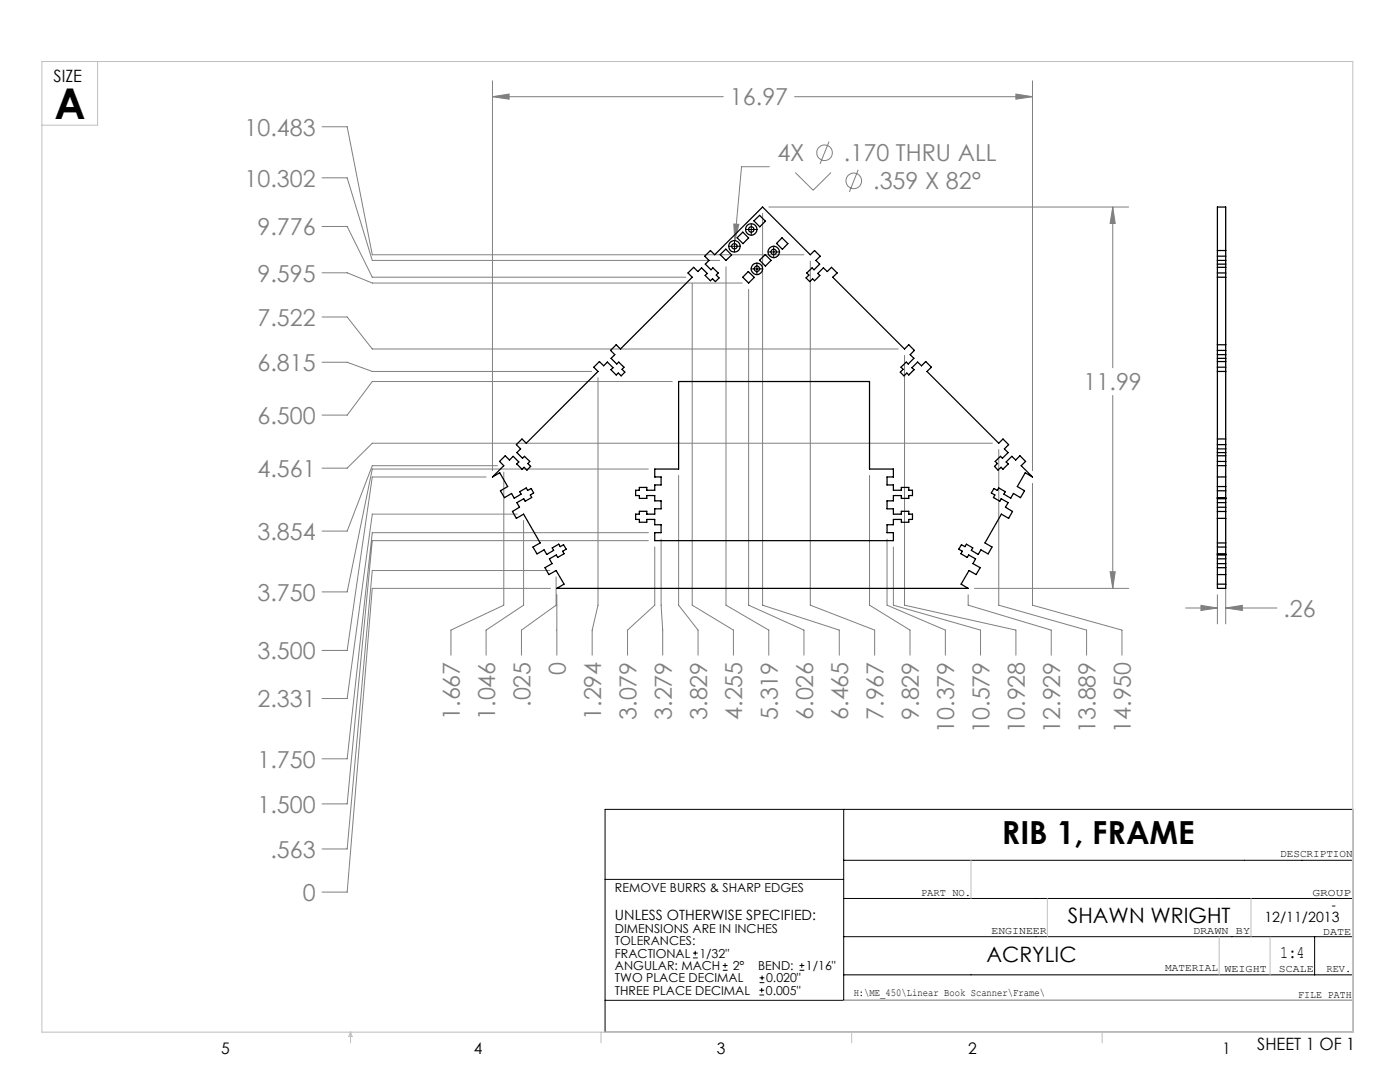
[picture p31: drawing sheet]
<svg xmlns="http://www.w3.org/2000/svg" width="279mm" height="216mm" viewBox="0 0 279 216" stroke-linecap="round" stroke-linejoin="round" font-family="sans-serif">
<defs><g id="words">
<text font-size="8.5" x="10.9" y="23.8">A</text>
<text font-size="6.3" x="200" y="168.4">RIB 1, FRAME</text>
<g font-size="4.7" fill="#808080">
<text x="145.7" y="21">16.97</text>
<text x="48.8" y="27">10.483</text>
<text x="155.1" y="32.2">4X</text>
<text x="168.4" y="32.2">.170 THRU ALL</text>
<text x="48.8" y="37.2">10.302</text>
<text x="174.3" y="37.8">.359 X 82°</text>
<text x="51.4" y="46.9">9.776</text>
<text x="51.4" y="56.2">9.595</text>
<text x="51.4" y="65">7.522</text>
<text x="51.4" y="74">6.815</text>
<text x="216.3" y="77.9">11.99</text>
<text x="51.4" y="84.6">6.500</text>
<text x="51.4" y="95.2">4.561</text>
<text x="51.4" y="107.7">3.854</text>
<text x="51.4" y="119.8">3.750</text>
<text x="256.2" y="123.1">.26</text>
<text x="51.4" y="131.5">3.500</text>
<text x="112.9" y="134.6" transform="rotate(-90 112.9 134.6)">0</text>
<text x="51.4" y="141.1">2.331</text>
<text x="91.8" y="143.7" transform="rotate(-90 91.8 143.7)">1.667</text>
<text x="98.8" y="143.7" transform="rotate(-90 98.8 143.7)">1.046</text>
<text x="105.9" y="141.1" transform="rotate(-90 105.9 141.1)">.025</text>
<text x="120" y="143.7" transform="rotate(-90 120 143.7)">1.294</text>
<text x="127" y="143.7" transform="rotate(-90 127 143.7)">3.079</text>
<text x="134.1" y="143.7" transform="rotate(-90 134.1 143.7)">3.279</text>
<text x="141.1" y="143.7" transform="rotate(-90 141.1 143.7)">3.829</text>
<text x="148.1" y="143.7" transform="rotate(-90 148.1 143.7)">4.255</text>
<text x="155.2" y="143.7" transform="rotate(-90 155.2 143.7)">5.319</text>
<text x="162.3" y="143.7" transform="rotate(-90 162.3 143.7)">6.026</text>
<text x="169.3" y="143.7" transform="rotate(-90 169.3 143.7)">6.465</text>
<text x="176.3" y="143.7" transform="rotate(-90 176.3 143.7)">7.967</text>
<text x="183.4" y="143.7" transform="rotate(-90 183.4 143.7)">9.829</text>
<text x="190.4" y="146.2" transform="rotate(-90 190.4 146.2)">10.379</text>
<text x="197.5" y="146.2" transform="rotate(-90 197.5 146.2)">10.579</text>
<text x="204.5" y="146.2" transform="rotate(-90 204.5 146.2)">10.928</text>
<text x="211.6" y="146.2" transform="rotate(-90 211.6 146.2)">12.929</text>
<text x="218.6" y="146.2" transform="rotate(-90 218.6 146.2)">13.889</text>
<text x="225.7" y="146.2" transform="rotate(-90 225.7 146.2)">14.950</text>
<text x="51.4" y="153.1">1.750</text>
<text x="51.4" y="162.1">1.500</text>
<text x="54" y="171.1">.563</text>
<text x="60.4" y="179.8">0</text>
</g>
<g font-size="4.2">
<text x="213.1" y="184.3">SHAWN WRIGHT</text>
<text x="196.9" y="191.9">ACRYLIC</text>
</g>
<text font-size="3.5" x="255.5" y="191.2">1:4</text>
<g font-size="3.4">
<text x="10.7" y="16.4">SIZE</text>
<text x="250.9" y="209.5">SHEET 1 OF 1</text>
</g>
<g font-size="3.2">
<text x="44.2" y="210.4">5</text>
<text x="94.6" y="210.3">4</text>
<text x="143.1" y="210.4">3</text>
<text x="193.2" y="210.3">2</text>
<text x="244" y="210.3">1</text>
</g>
<g font-size="2.8">
<text x="122.7" y="183.6">UNLESS OTHERWISE SPECIFIED:</text>
<text x="252.3" y="183.9">12/11/2013</text>
<text x="265.7" y="181.6">-</text>
</g>
<g font-size="2.5">
<text x="122.7" y="178">REMOVE BURRS &amp; SHARP EDGES</text>
<text x="122.7" y="186.2">DIMENSIONS ARE IN INCHES</text>
<text x="122.7" y="188.6">TOLERANCES:</text>
<text x="122.7" y="191.1">FRACTIONAL</text>
<text x="139.6" y="191.1">1/32&quot;</text>
<text x="122.7" y="193.6">ANGULAR: MACH</text>
<text x="122.7" y="196">TWO PLACE DECIMAL</text>
<text x="146.2" y="193.6">2°</text>
<text x="151.3" y="193.6">BEND:</text>
<text x="152.9" y="196">0.020&quot;</text>
<text x="160.8" y="193.6">1/16&quot;</text>
<text x="122.7" y="198.5">THREE PLACE DECIMAL</text>
<text x="152.8" y="198.5">0.005&quot;</text>
</g>
<g font-size="2.1">
<text x="255.5" y="171">DESCRIPTION</text>
<text x="183.8" y="178.8">PART NO.</text>
<text x="261.9" y="178.8">GROUP</text>
<text x="197.9" y="186.4">ENGINEER</text>
<text x="238.1" y="186.4">DRAWN BY</text>
<text x="264" y="186.5">DATE</text>
<text x="232.5" y="193.8">MATERIAL</text>
<text x="244.4" y="193.9">WEIGHT</text>
<text x="255.2" y="194">SCALE</text>
<text x="264.7" y="193.9">REV.</text>
<text x="170.4" y="198.7">H:\ME_450\Linear Book Scanner\Frame\</text>
<text x="259.1" y="199.1">FILE PATH</text>
</g>
</g></defs>
<g fill="none" stroke="#808080" stroke-width=".2">
<path d="M98.3 19.3l3.3-.5v1zM98.3 16.1v77.8M98.3 19.3h46.1M158.6 19.3h47.5M202.7 18.8l3.4 .5-3.4 .5zM206.1 16.1v77.8M64.3 35.5h5l5 16.5h69.3M64.3 25.3h5l5 25.5h86.1M153.5 33.3h-5.5l-1.4 14.7M158.7 34.4l3.6 3.6 3.5-3.6M165.5 28.3l-1.8 4.4M171.3 33.9l-1.8 4.4"/>
<path d="M64.3 54.4h5l5 2.1h73.8M64.3 45.2h5l5 10.1h62.6M138.1 56.6v64.2l8.3 4.9v5M144.9 53.2v67.6l8.5 4.9v5M146.4 44.7l1.1 .1-.9 3.2zM149.4 57.7v63.1l11 4.9v5M152.2 42.6v78.2l15.3 4.9v5M153.5 41.3h71.7M161.7 52.1v68.7l12.9 4.9v5M222.1 41.3l.5 3.3h-1.1zM222.1 41.3v32.1M64.3 72.3h5l5 1.8h43.8"/>
<path d="M64.3 63.3h5l5 6.3h104.9M119.3 75.4v45.4l-1.1 4.9v5M134.2 76.1h-59.9l-5 6.7h-5M180.5 70.9v49.9l22.2 4.9v5M222.1 78.9v38.5M97 95.2h-22.7l-5 34.6h-5M99.3 92.9h-25l-5 13.1h-5M100.5 94.2v26.6l-10.5 4.9v5M129.4 93.6h-55.1l-5 24.5h-5M135.4 94.9v25.9l3.9 4.9v5M173.5 94.9v25.9l8.1 4.9v5M198 88.4h-123.7l-5 5h-5"/>
<path d="M199.3 89.7v31.1l17.6 4.9v5M206.1 96.4v24.4l17.8 4.9v5M103.2 102.6h-28.9l-5 36.8h-5M104.5 103.9v16.9l-7.5 4.9v5M109.7 113.8h-35.4l-5 55.6h-5M109.9 117.4h-35.6l-5 60.6h-5M111 115.1v5.7l-6.9 4.9v5M111.1 118.7v12M129.4 107.9h-55.1l-5 52.5h-5M129.4 106.3h-55.1l-5 45.1h-5M130.7 109.1v11.7l-5.5 4.9v5M131.9 107.6v13.2l.4 4.9v5"/>
<path d="M177 107.6v13.2l11.7 4.9v5M178.3 109.1v11.7l17.4 4.9v5M193.2 118.7v2.1l16.6 4.9v5M194.5 117.4h30.7M221.5 114.1h1.1l-.5 3.3zM243 118.7v5.8M244.6 112.8v11.7M236.6 121.3h6.4M239.7 120.8l3.3 .5-3.3 .5zM244.6 121.3l3.3-.5v1zM244.6 121.3h10.2"/>
<circle cx="164.6" cy="30.5" r="1.55"/>
<circle cx="170.4" cy="36.1" r="1.55"/>
</g>
<g fill="none" stroke="#000" stroke-width=".2">
<path d="M145.4 49.1h2.3M146.6 48v2.3M148.8 45.8h2.3M149.9 53.7h2.3M149.9 44.6v2.4M151.1 52.5v2.3M153.2 50.3h2.4M154.4 49.1v2.3M120.8 161.5h149.2v44.5h-149.2zM120.8 175.5h47.6M168.4 179.3h101.6M168.4 161.5v38.1"/>
<path d="M168.4 171.7h101.6M120.8 199.6h149.2M138.3 191.1h.9M138.3 190.2h.9M138.7 189.7v.9M144.3 193.6h.9M144.3 192.7h.9M144.7 192.2v.9M151.6 198.5h.9M151.6 197.6h.9M151.6 196.1h.9M151.6 195.1h.9"/>
<path d="M152 197.1v.9M152.1 194.7v.9M159.6 193.6h.9M159.6 192.7h.9M160 192.2v.9M168.4 186.9h101.6M168.4 194.5h101.6M262.4 186.9v7.6"/>
</g>
<g fill="none" stroke="#c0c0c0" stroke-width=".2">
<path d="M8.4 12.3h261.6v193.7h-261.6zM19.5 12.3v12.7h-11.1M193.8 171.7v7.6M209 179.3v7.6M249.7 179.3v7.6M168.4 199.6h101.6M243.3 186.9v7.6M253.5 186.9v7.6M70 206v2.1M70 206l.3 .8h-.7zM119.9 206v2.1M170 206v2.1"/>
<path d="M220 206v2.1"/>
</g>
<path d="M202.7 18.8l3.4 .5-3.4 .5zM98.3 19.3l3.3-.5v1zM146.4 44.7l.2 3.3 .9-3.2zM222.1 41.3l.5 3.3h-1.1zM221.5 114.1h1.1l-.5 3.3zM239.7 120.8l3.3 .5-3.3 .5zM244.6 121.3l3.3-.5v1z" fill="#808080"/>
<g fill="none" stroke="#000" stroke-width=".25">
<path d="M143.7 50.8l1.2-1.1 1.1 1.2-1.1 1.1zM147.1 47.4l1.1-1.1 1.2 1.2-1.1 1.1zM149.3 54.2l1.2 1.2-1.1 1.1-1.2-1.2zM150.5 44.1l1.1-1.1 1.2 1.1-1.2 1.2zM152.7 50.8l1.2 1.2-1.1 1.1-1.2-1.2zM156.1 47.4l1.1 1.2-1.1 1.1-1.1-1.1zM243 41.3h1.6v76.1h-1.6zM243 55.3h1.6M243 53.3h1.6M243 54.5h1.6M243 50h1.6M243 51.1h1.6"/>
<path d="M243 52h1.6M243 52.7h1.6M135.4 76.1h38.1v17.5h4.8v1.6h-1.3v1.6h1.3v1h1.6v-.5h1.5v.5h.7v1.1h-.7v.5h-1.5v-.5h-1.6v1h-1.3v1.6h1.3v1.1h1.6v-.6h1.5v.6h.7v1h-.7v.6h-1.5v-.6h-1.6v1.1h-1.3v1.6h1.3v1.6h-47.6v-1.6h1.2v-1.6h-1.2v-1.1h-1.6v.6h-1.5v-.6h-.7v-1h.7v-.6h1.5v.6h1.6v-1.1h1.2v-1.6h-1.2v-1h-1.6v.5h-1.5v-.5h-.7v-1.1h.7v-.5h1.5v.5h1.6v-1h1.2v-1.6h-1.2v-1.6h4.7zM243 74.1h1.6M243 72.1h1.6M243 73.3h1.6M243 69.9h1.6M243 70.8h1.6M243 68.8h1.6M243 71.5h1.6M100.8 90.9l.9 .9 .7-.7 1.1 1.1-.4 .4 1.1 1 .4-.4 .6 .6 .7-.7-.6-.6 .4-.4-1-1-.4 .3-1.1-1.1 .7-.7-.9-.9 1.2-1.1 .8 .8 14.3-14.3-.8-.8 1.1-1.2 .9 .9 .7-.8 1.1 1.2-.4 .4 1.1 1 .4-.4 .6 .6 .7-.7-.6-.6 .4-.4-1-1.1-.4 .4-1.1-1.1 .7-.7-.9-.9 1.2-1.1 .8 .8 14.3-14.3-.8-.8 1.1-1.2 .9 .9 .7-.8 1.1 1.2-.4 .4 1.1 1 .4-.4 .6 .6 .7-.7-.6-.6 .4-.4-1-1.1-.4 .4-1.1-1.1 .7-.7-.8-.9 1.1-1.1 .8 .8 9.6-9.5 9.5 9.5 .9-.8 1.1 1.1-.9 .9 .8 .7-1.1 1.1-.4-.4-1.1 1.1 .4 .4-.5 .6 .7 .7 .6-.6 .4 .4 1-1-.4-.4 1.1-1.2 .8 .8 .8-.9 1.2 1.2-.9 .8 14.3 14.3 .9-.8 1.1 1.1-.9 .9 .8 .7-1.1 1.1-.4-.4-1.1 1.1 .4 .4-.5 .6 .7 .7 .6-.6 .4 .4 1-1-.4-.4 1.1-1.2 .8 .8 .8-.9 1.2 1.2-.9 .8 14.3 14.3 .9-.8 1.1 1.1-.9 .9 .8 .7-1.1 1.1-.4-.3-1.1 1 .4 .4-.5 .6 .7 .7 .6-.6 .4 .4 1-1-.4-.4 1.1-1.1 .8 .7 .9-.9 1.1 1.2-.9 .8 2.3 2.3-1.5-.9-1.6 2.8 1.5 .8-.8 1.4-1.5-.8-.5 .9-1.4-.8 .3-.5-1.3-.7-.3 .5-.6-.4-.6 .9 .7 .4-.2 .5 1.2 .7 .3-.5 1.4 .8-.5 .9 1.4 .9-.8 1.3-1.5-.8-3.2 5.7 1.4 .8-.8 1.4-1.4-.8-.6 .9-1.3-.8 .2-.5-1.2-.7-.3 .5-.7-.4-.6 .9 .8 .4-.3 .5 1.2 .7 .3-.5 1.4 .8-.5 1 1.4 .8-.8 1.4-1.4-.9-1.6 2.8 1.4 .8h-82.1l1.5-.8-1.6-2.8-1.5 .9-.7-1.4 1.4-.8-.6-1 1.4-.8 .3 .5 1.3-.7-.3-.5 .7-.4-.5-.9-.7 .4-.3-.5-1.3 .7 .3 .5-1.4 .8-.5-.9-1.4 .8-.8-1.4 1.4-.8-3.3-5.7-1.5 .8-.7-1.3 1.4-.9-.5-.9 1.3-.8 .3 .5 1.3-.7-.3-.5 .7-.4-.5-.9-.7 .4-.3-.5-1.3 .7 .3 .5-1.4 .8-.5-.9-1.4 .8-.8-1.4 1.4-.8-1.6-2.8-1.4 .9 2.2-2.3-.8-.8zM243 99.4h1.6"/>
<path d="M243 95.2h1.6M243 92.9h1.6M243 92.1h1.6M243 90.9h1.6M243 97.1h1.6M243 97.9h1.6M243 99.3h1.6M243 88.7h1.6M243 89.6h1.6M243 87.6h1.6M243 90.3h1.6M243 99.5h1.6"/>
<path d="M243 101.2h1.6M243 102.1h1.6M243 103.4h1.6M243 100.3h1.6M243 108.3h1.6M243 109.1h1.6M243 110.5h1.6M243 110.6h1.6M243 112.5h1.6M243 113.3h1.6M243 114.7h1.6M243 110.7h1.6"/>
<path d="M243 111.5h1.6M243 116.6h1.6"/>
<circle cx="146.6" cy="49.2" r="1.15"/>
<circle cx="146.6" cy="49.1" r=".54"/>
<circle cx="149.9" cy="45.8" r=".54"/>
<circle cx="149.9" cy="45.8" r="1.13"/>
<circle cx="151" cy="53.6" r="1.14"/>
<circle cx="151.1" cy="53.6" r=".54"/>
<circle cx="154.4" cy="50.3" r=".55"/>
<circle cx="154.4" cy="50.3" r="1.14"/>
</g>
<use href="#words"/>
</svg>
